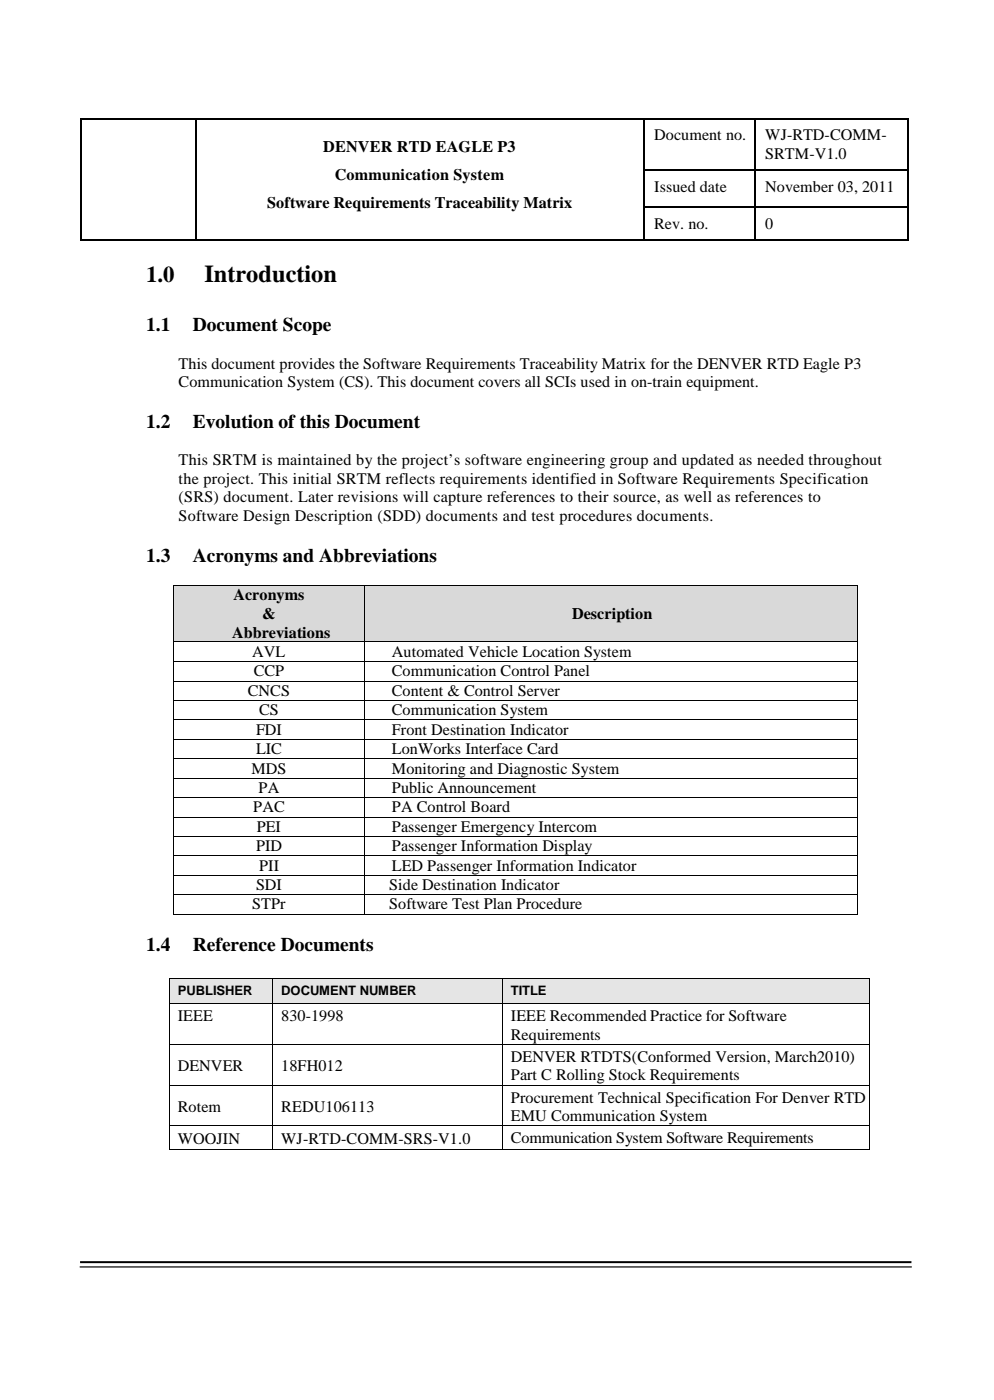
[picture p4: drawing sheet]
<svg xmlns="http://www.w3.org/2000/svg" width="211mm" height="297mm" viewBox="0 0 211 297" stroke-linecap="round" stroke-linejoin="round" font-family="sans-serif">
<defs><g id="words">
<text font-size="5.2" x="43.4" y="59.8">Introduction</text>
<text font-size="4.8" x="31" y="59.8">1.0</text>
<g font-size="4.1">
<text x="31" y="70.3">1.1</text>
<text x="40.9" y="70.3">Document Scope</text>
<text x="31" y="90.8">1.2</text>
<text x="40.9" y="90.8">Evolution of this Document</text>
<text x="31" y="119.3">1.3</text>
<text x="40.9" y="119.3">Acronyms and Abbreviations</text>
<text x="31" y="201.9">1.4</text>
<text x="40.9" y="201.9">Reference Documents</text>
</g>
<g font-size="3.4">
<text x="138.8" y="29.8">Document no.</text>
<text x="162.3" y="29.8">WJ-RTD-COMM-</text>
<text x="68.6" y="32.3">DENVER RTD EAGLE P3</text>
<text x="162.3" y="33.7">SRTM-V1.0</text>
<text x="71" y="38.2">Communication System</text>
<text x="138.8" y="40.7">Issued date</text>
<text x="162.3" y="40.7">November 03, 2011</text>
<text x="56.7" y="44.2">Software Requirements Traceability Matrix</text>
<text x="138.8" y="48.5">Rev. no.</text>
<text x="162.3" y="48.5">0</text>
<text x="37.9" y="78.2">This document provides the Software Requirements Traceability Matrix for the DENVER RTD Eagle P3</text>
<text x="37.9" y="82.1">Communication System (CS). This document covers all SCIs used in on-train equipment.</text>
<text x="37.9" y="98.8">This SRTM is maintained by the project’s software engineering group and updated as needed throughout</text>
<text x="37.9" y="102.7">the project. This initial SRTM reflects requirements identified in Software Requirements Specification</text>
<text x="37.9" y="106.6">(SRS) document. Later revisions will capture references to their source, as well as references to</text>
<text x="37.9" y="110.6">Software Design Description (SDD) documents and test procedures documents.</text>
<text x="49.5" y="127.5">Acronyms</text>
<text x="55.6" y="131.4">&amp;</text>
<text x="121.3" y="131.4">Description</text>
<text x="49.2" y="135.4">Abbreviations</text>
<text x="53.5" y="139.4">AVL</text>
<text x="53.8" y="143.5">CCP</text>
<text x="83.1" y="139.4">Automated Vehicle Location System</text>
<text x="83.1" y="143.5">Communication Control Panel</text>
<text x="52.6" y="147.7">CNCS</text>
<text x="83.1" y="147.7">Content &amp; Control Server</text>
<text x="54.3" y="155.9">FDI</text>
<text x="55" y="151.8">CS</text>
<text x="83.1" y="151.8">Communication System</text>
<text x="83.1" y="155.9">Front Destination Indicator</text>
<text x="54.3" y="160.1">LIC</text>
<text x="83.1" y="160.1">LonWorks Interface Card</text>
<text x="53.3" y="164.2">MDS</text>
<text x="83.1" y="164.2">Monitoring and Diagnostic System</text>
<text x="53.7" y="172.4">PAC</text>
<text x="54.8" y="168.3">PA</text>
<text x="83.1" y="168.3">Public Announcement</text>
<text x="83.1" y="172.4">PA Control Board</text>
<text x="54.5" y="176.6">PEI</text>
<text x="83.1" y="176.6">Passenger Emergency Intercom</text>
<text x="54.3" y="180.7">PID</text>
<text x="55" y="184.8">PII</text>
<text x="83.1" y="180.7">Passenger Information Display</text>
<text x="83.1" y="184.8">LED Passenger Information Indicator</text>
<text x="54.3" y="188.9">SDI</text>
<text x="82.6" y="188.9">Side Destination Indicator</text>
<text x="53.5" y="193.1">STPr</text>
<text x="82.6" y="193.1">Software Test Plan Procedure</text>
<text x="37.7" y="216.8">IEEE</text>
<text x="59.7" y="216.8">830-1998</text>
<text x="108.4" y="216.8">IEEE Recommended Practice for Software</text>
<text x="108.4" y="220.7">Requirements</text>
<text x="37.7" y="227.4">DENVER</text>
<text x="59.7" y="227.4">18FH012</text>
<text x="108.4" y="224.4">Specifications</text>
<text x="108.4" y="225.4">DENVER RTDTS(Conformed Version, March2010)</text>
<text x="108.4" y="229.3">Part C Rolling Stock Requirements</text>
<text x="37.7" y="236.1">Rotem</text>
<text x="59.7" y="236.1">REDU106113</text>
<text x="108.4" y="234.1">Procurement Technical Specification For Denver RTD</text>
<text x="108.4" y="238">EMU Communication System</text>
<text x="37.7" y="242.7">WOOJIN</text>
<text x="59.7" y="242.7">WJ-RTD-COMM-SRS-V1.0</text>
<text x="108.4" y="242.7">Communication System Software Requirements</text>
</g>
<g font-size="2.8">
<text x="37.7" y="211.1">PUBLISHER</text>
<text x="59.7" y="211.1">DOCUMENT NUMBER</text>
<text x="108.4" y="211.1">TITLE</text>
</g>
</g></defs>
<g fill="#000">
<path d="M17.1 25.1h.2v.2h-.2zM17.1 36h.2v.2h-.2zM41.4 25.1h.2v.2h-.2zM41.4 36h.2v.2h-.2zM136.4 25.1h.3v.2h-.3zM136.4 36h.3v.2h-.3zM160 25.1h.2v.2h-.2zM160 36h.2v.2h-.2zM192.5 25.1h.2v.2h-.2zM192.5 36h.2v.2h-.2zM17.1 43.8h.2v.3h-.2zM17.1 50.8h.2v.3h-.2z"/>
<path d="M41.4 43.8h.2v.3h-.2zM41.4 50.8h.2v.3h-.2zM136.4 43.8h.3v.3h-.3zM136.4 50.8h.3v.3h-.3zM160 43.8h.2v.3h-.2zM160 50.8h.2v.3h-.2zM192.5 43.8h.2v.3h-.2zM192.5 50.8h.2v.3h-.2z"/>
</g>
<g fill="none" stroke="#000" stroke-width=".25">
<path d="M17.2 25.3v10.7M17.2 36.2v7.6M17.3 25.2h24.1M41.5 25.3v10.7M41.5 36.2v7.6M41.6 25.2h94.8M136.5 25.3v10.7M136.5 36.2v7.6M136.7 25.2h23.3M136.7 36.1h23.3M160.1 25.3v10.7M160.1 36.2v7.6"/>
<path d="M160.2 25.2h32.3M160.2 36.1h32.3M192.6 25.3v10.7M192.6 36.2v7.6M17.2 44.1v6.7M17.3 50.9h24.1M41.5 44.1v6.7M41.6 50.9h94.8M136.5 44.1v6.7M136.7 44h23.3M136.7 50.9h23.3M160.1 44.1v6.7"/>
<path d="M160.2 44h32.3M160.2 50.9h32.3M192.6 44.1v6.7M17 268.9h176.3"/>
</g>
<path d="M17 267.9h176.3" fill="none" stroke="#000" stroke-width=".42"/>
<g fill="#d9d9d9">
<path d="M36.9 124.3h40.3v11.9h-40.3z"/>
<path d="M38.7 124.3h36.7v4h-36.7z"/>
<path d="M38.7 128.3h36.7v3.9h-36.7z"/>
<path d="M38.7 132.2h36.7v4h-36.7z"/>
<path d="M77.4 124.3h104.4v11.9h-104.4z"/>
<path d="M79.1 128.3h100.9v3.9h-100.9z"/>
</g>
<g fill="#000">
<path d="M36.7 124.2h.2v.1h-.2zM36.7 136.2h.2v.1h-.2zM77.2 124.2h.2v.1h-.2zM77.2 136.2h.2v.1h-.2zM181.8 124.2h.2v.1h-.2zM181.8 136.2h.2v.1h-.2zM36.7 140.3h.2v.1h-.2zM36.7 144.5h.2v.2h-.2zM36.7 148.6h.2v.2h-.2zM36.7 152.7h.2v.2h-.2zM36.7 156.9h.2v.1h-.2zM77.2 140.3h.2v.1h-.2z"/>
<path d="M77.2 144.5h.2v.2h-.2zM77.2 148.6h.2v.2h-.2zM77.2 152.7h.2v.2h-.2zM77.2 156.9h.2v.1h-.2zM181.8 140.3h.2v.1h-.2zM181.8 144.5h.2v.2h-.2zM181.8 148.6h.2v.2h-.2zM181.8 152.7h.2v.2h-.2zM181.8 156.9h.2v.1h-.2zM36.7 161h.2v.1h-.2zM36.7 165.1h.2v.2h-.2zM36.7 169.2h.2v.2h-.2z"/>
<path d="M36.7 173.4h.2v.1h-.2zM36.7 177.5h.2v.1h-.2zM77.2 161h.2v.1h-.2zM77.2 165.1h.2v.2h-.2zM77.2 169.2h.2v.2h-.2zM77.2 173.4h.2v.1h-.2zM77.2 177.5h.2v.1h-.2zM181.8 161h.2v.1h-.2zM181.8 165.1h.2v.2h-.2zM181.8 169.2h.2v.2h-.2zM181.8 173.4h.2v.1h-.2zM181.8 177.5h.2v.1h-.2z"/>
<path d="M36.7 181.6h.2v.2h-.2zM36.7 185.7h.2v.2h-.2zM36.7 189.8h.2v.2h-.2zM36.7 194h.2v.1h-.2zM77.2 181.6h.2v.2h-.2zM77.2 185.7h.2v.2h-.2zM77.2 189.8h.2v.2h-.2zM77.2 194h.2v.1h-.2zM181.8 181.6h.2v.2h-.2zM181.8 185.7h.2v.2h-.2zM181.8 189.8h.2v.2h-.2zM181.8 194h.2v.1h-.2z"/>
</g>
<g fill="none" stroke="#000" stroke-width=".21">
<path d="M36.8 124.3v11.9M36.8 136.3v4M36.9 124.2h40.3M36.9 136.2h40.3M77.3 124.3v11.9M77.3 136.3v4M77.4 124.2h104.4M77.4 136.2h104.4M181.9 124.3v11.9M181.9 136.3v4M36.8 140.4v4.1M36.8 144.7v3.9"/>
<path d="M36.8 148.8v3.9M36.8 152.9v4M36.8 157v4M36.9 140.4h40.3M36.9 144.6h40.3M36.9 148.7h40.3M36.9 152.8h40.3M36.9 156.9h40.3M77.3 140.4v4.1M77.3 144.7v3.9M77.3 148.8v3.9M77.3 152.9v4"/>
<path d="M77.3 157v4M77.4 140.4h104.4M77.4 144.6h104.4M77.4 148.7h104.4M77.4 152.8h104.4M77.4 156.9h104.4M181.9 140.4v4.1M181.9 144.7v3.9M181.9 148.8v3.9M181.9 152.9v4M181.9 157v4M36.8 161.1v4"/>
<path d="M36.8 165.3v3.9M36.8 169.4v4M36.8 173.5v4M36.8 177.6v4M36.9 161.1h40.3M36.9 165.2h40.3M36.9 169.3h40.3M36.9 173.4h40.3M36.9 177.6h40.3M77.3 161.1v4M77.3 165.3v3.9M77.3 169.4v4"/>
<path d="M77.3 173.5v4M77.3 177.6v4M77.4 161.1h104.4M77.4 165.2h104.4M77.4 169.3h104.4M77.4 173.4h104.4M77.4 177.6h104.4M181.9 161.1v4M181.9 165.3v3.9M181.9 169.4v4M181.9 173.5v4M181.9 177.6v4"/>
<path d="M36.8 181.8v3.9M36.8 185.9v3.9M36.8 190v4M36.9 181.7h40.3M36.9 185.8h40.3M36.9 189.9h40.3M36.9 194h40.3M77.3 181.8v3.9M77.3 185.9v3.9M77.3 190v4M77.4 181.7h104.4M77.4 185.8h104.4"/>
<path d="M77.4 189.9h104.4M77.4 194h104.4M181.9 181.8v3.9M181.9 185.9v3.9M181.9 190v4"/>
</g>
<g fill="#e5e5e5">
<path d="M35.9 211.8h21.8v1.1h-21.8z"/>
<path d="M35.9 207.7h21.8v4.1h-21.8z"/>
<path d="M57.9 211.8h48.5v1.1h-48.5z"/>
<path d="M57.9 207.7h48.5v4.1h-48.5z"/>
<path d="M106.6 211.8h77.8v1.1h-77.8z"/>
<path d="M106.6 207.7h77.8v4.1h-77.8z"/>
</g>
<g fill="#000">
<path d="M35.8 207.6h.1v.1h-.1zM35.8 212.9h.1v.2h-.1zM57.7 207.6h.2v.1h-.2zM57.7 212.9h.2v.2h-.2zM106.4 207.6h.2v.1h-.2zM106.4 212.9h.2v.2h-.2zM184.4 207.6h.2v.1h-.2zM184.4 212.9h.2v.2h-.2zM35.8 221.6h.1v.2h-.1zM35.8 230.3h.1v.1h-.1zM35.8 238.9h.1v.2h-.1zM57.7 221.6h.2v.2h-.2z"/>
<path d="M57.7 230.3h.2v.1h-.2zM57.7 238.9h.2v.2h-.2zM106.4 221.6h.2v.2h-.2zM106.4 230.3h.2v.1h-.2zM106.4 238.9h.2v.2h-.2zM184.4 221.6h.2v.2h-.2zM184.4 230.3h.2v.1h-.2zM184.4 238.9h.2v.2h-.2zM35.8 244h.1v.2h-.1zM57.7 244h.2v.2h-.2zM106.4 244h.2v.2h-.2zM184.4 244h.2v.2h-.2z"/>
</g>
<g fill="none" stroke="#000" stroke-width=".21">
<path d="M35.9 207.7v5.2M35.9 213.1v8.5M35.9 207.7h21.8M35.9 213h21.8M57.8 207.7v5.2M57.8 213.1v8.5M57.9 207.7h48.5M57.9 213h48.5M106.5 207.7v5.2M106.5 213.1v8.5M106.6 207.7h77.8M106.6 213h77.8"/>
<path d="M184.5 207.7v5.2M184.5 213.1v8.5M35.9 221.8v8.5M35.9 230.4v8.5M35.9 239.1v4.9M35.9 221.7h21.8M35.9 230.3h21.8M35.9 239h21.8M57.8 221.8v8.5M57.8 230.4v8.5M57.8 239.1v4.9M57.9 221.7h48.5"/>
<path d="M57.9 230.3h48.5M57.9 239h48.5M106.5 221.8v8.5M106.5 230.4v8.5M106.5 239.1v4.9M106.6 221.7h77.8M106.6 230.3h77.8M106.6 239h77.8M184.5 221.8v8.5M184.5 230.4v8.5M184.5 239.1v4.9M35.9 244.1h21.8"/>
<path d="M57.9 244.1h48.5M106.6 244.1h77.8"/>
</g>
<use href="#words"/>
</svg>
